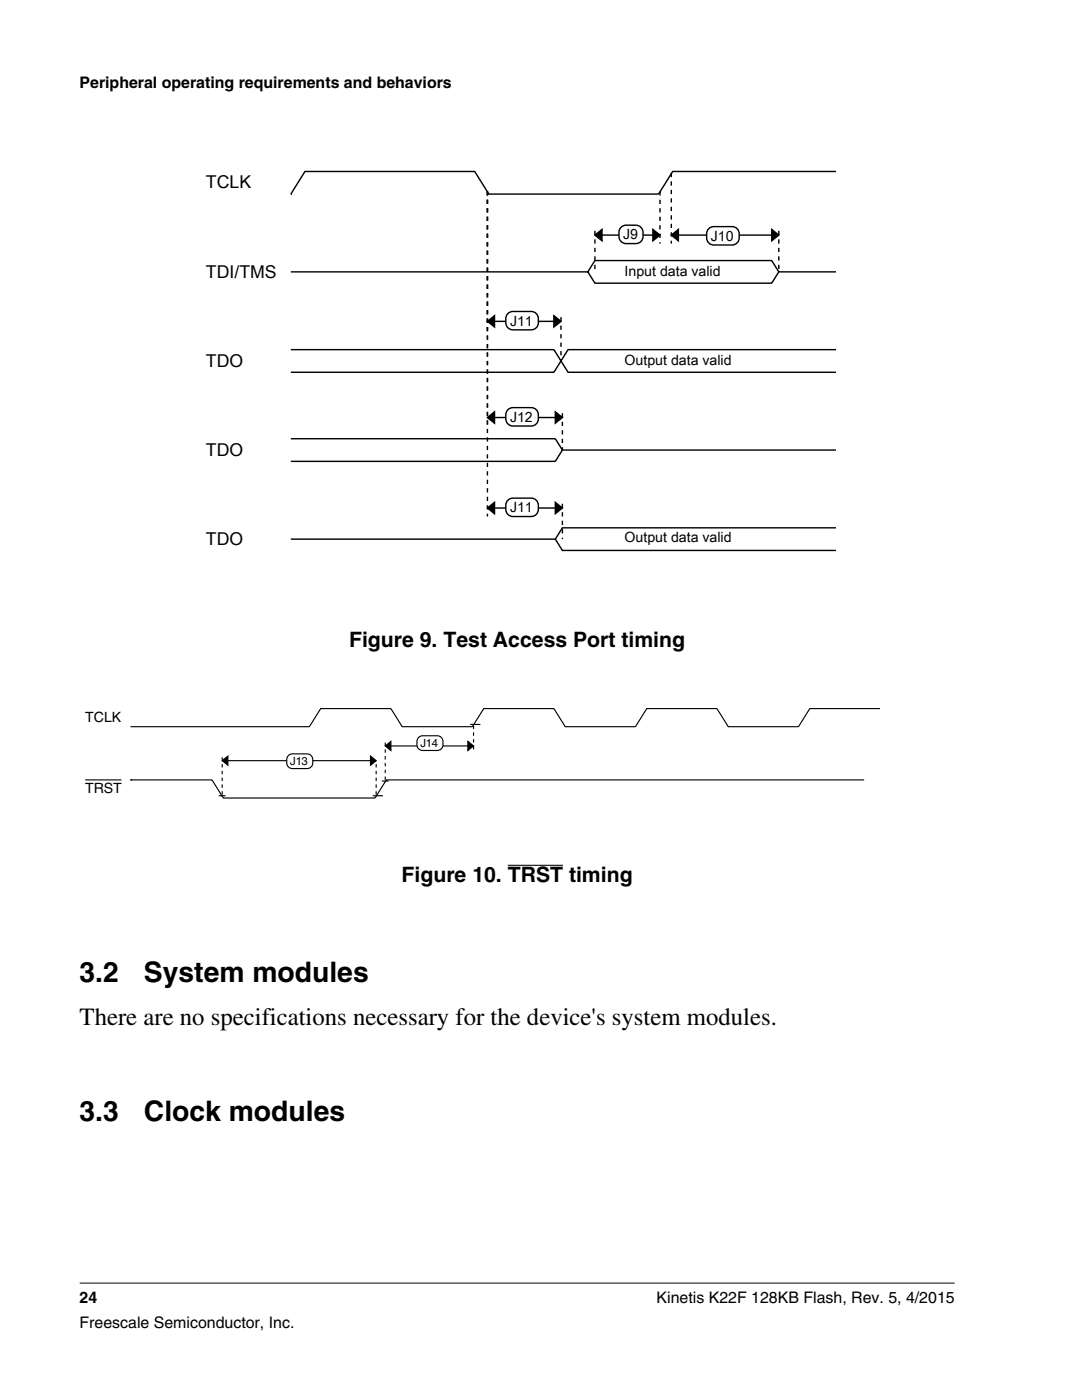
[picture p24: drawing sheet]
<svg xmlns="http://www.w3.org/2000/svg" width="216mm" height="279mm" viewBox="0 0 216 279" stroke-linecap="round" stroke-linejoin="round" font-family="sans-serif">
<defs><g id="words">
<g font-size="5.6">
<text x="15.9" y="195.9">3.2</text>
<text x="28.7" y="195.9">System modules</text>
<text x="15.9" y="223.7">3.3</text>
<text x="28.7" y="223.7">Clock modules</text>
</g>
<text font-size="4.9" x="15.9" y="204.6">There are no specifications necessary for the device's system modules.</text>
<g font-size="4.2">
<text x="69.7" y="129.2">Figure 9. Test Access Port timing</text>
<text x="80.1" y="176.1">Figure 10. TRST timing</text>
</g>
<g font-size="3.5">
<text x="41.1" y="37.6">TCLK</text>
<text x="41.1" y="55.4">TDI/TMS</text>
<text x="41.1" y="73.2">TDO</text>
<text x="41.1" y="90.9">TDO</text>
<text x="41.1" y="108.7">TDO</text>
</g>
<g font-size="3.2">
<text x="15.9" y="17.5">Peripheral operating requirements and behaviors</text>
<text x="15.9" y="260">24</text>
<text x="131" y="260">Kinetis K22F 128KB Flash, Rev. 5, 4/2015</text>
<text x="15.9" y="265">Freescale Semiconductor, Inc.</text>
</g>
<g font-size="2.8">
<text x="124.4" y="47.8">J9</text>
<text x="141.9" y="48">J10</text>
<text x="124.6" y="55.1">Input data valid</text>
<text x="101.8" y="65">J11</text>
<text x="124.6" y="72.9">Output data valid</text>
<text x="101.8" y="84.2">J12</text>
<text x="101.8" y="102.2">J11</text>
<text x="124.6" y="108.2">Output data valid</text>
<text x="17" y="144.1">TCLK</text>
<text x="17" y="158.4">TRST</text>
</g>
<g font-size="2.3">
<text x="83.9" y="149.1">J14</text>
<text x="57.9" y="152.7">J13</text>
</g>
</g></defs>
<g fill="none" stroke="#000" stroke-width=".28">
<path d="M58 38.7h.1M166.7 34.2h-32.5l-2.8 4.5h-33.9l-2.8-4.5h-33.8l-2.9 4.5M58 54.3h59.3M117.3 54.3l1.4 2.2h35.3l1.4-2.2h11.3M117.3 54.3l1.4-2.3h35.3l1.4 2.3M118.7 46.9l1.4-1.1v2.2zM118.7 46.9h13M130.3 45.8l1.4 1.1-1.4 1.1zM133.9 46.9l1.5-1.1v2.2zM133.9 46.9h21.5M154 45.8l1.4 1.1-1.4 1.1zM58 69.8h52.5l2.8 4.5h53.4"/>
<path d="M97.3 64.1l1.4-1.1v2.3zM97.3 64.1h14.6M110.5 63l1.4 1.1-1.4 1.2zM166.7 69.8h-53.4l-2.8 4.5h-52.5M58 87.6h52.8l1.4 2.2M97.3 83.3l1.4-1.1v2.3zM97.3 83.3h14.9M110.8 82.2l1.4 1.1-1.4 1.2zM166.7 89.8h-54.5l-1.4 2.3h-52.8M58 107.6h52.8M97.3 101.4l1.4-1.1v2.2zM97.3 101.4h14.9"/>
<path d="M110.8 100.3l1.4 1.1-1.4 1.1zM110.8 107.6l1.4 2.3h54.5M166.7 105.3h-54.5l-1.4 2.3"/>
</g>
<path d="M118.7 46.9l1.4-1.1v2.2zM130.3 45.8l1.4 1.1-1.4 1.1zM133.9 46.9l1.5-1.1v2.2zM154 45.8l1.4 1.1-1.4 1.1zM97.3 64.1l1.4-1.1v2.3zM110.5 63l1.4 1.1-1.4 1.2zM97.3 83.3l1.4-1.1v2.3zM110.8 82.2l1.4 1.1-1.4 1.2zM97.3 101.4l1.4-1.1v2.2zM110.8 100.3l1.4 1.1-1.4 1.1z" fill="#000"/>
<path d="M97.3 38.2v27.6M97.3 38.2v46.8M97.3 38.2v64.9M131.7 38.2v10.4M133.9 34.5v14.1M118.7 46.1v8.2M155.4 46.1v8.2M111.9 63.3v8.7M112.2 82.5v7.3M112.2 100.5v7.1" fill="none" stroke="#000" stroke-width=".28" stroke-dasharray=".8 .8" stroke-linecap="butt"/>
<path d="M101.5 62.4l.8-.2h3.7a1.41 1.41 0 0 1 1.4 1.4 1.79 1.79 0 0 1-.9 2.2h-4.2a1.41 1.41 0 0 1-1.4-1.4 1.9 1.9 0 0 1 .6-2z" fill="#fff"/>
<path d="M101.5 62.4l.8-.2h3.7a1.41 1.41 0 0 1 1.4 1.4 1.79 1.79 0 0 1-.9 2.2h-4.2a1.41 1.41 0 0 1-1.4-1.4 1.9 1.9 0 0 1 .6-2z" fill="none" stroke="#000" stroke-width=".28"/>
<path d="M101.2 81.9l.7-.5h.4h3.7a1.41 1.41 0 0 1 1.4 1.4 1.79 1.79 0 0 1-.9 2.1l-4.2 .1a1.41 1.41 0 0 1-1.4-1.4l.1-1.3z" fill="#fff"/>
<path d="M101.2 81.9l.7-.5h.4h3.7a1.41 1.41 0 0 1 1.4 1.4 1.79 1.79 0 0 1-.9 2.1l-4.2 .1a1.41 1.41 0 0 1-1.4-1.4l.1-1.3z" fill="none" stroke="#000" stroke-width=".28"/>
<path d="M101.2 100l.7-.5 .4-.1h3.7a1.41 1.41 0 0 1 1.4 1.4 1.79 1.79 0 0 1-.9 2.2l-4.2 .1a1.41 1.41 0 0 1-1.4-1.4l.1-1.3z" fill="#fff"/>
<path d="M101.2 100l.7-.5 .4-.1h3.7a1.41 1.41 0 0 1 1.4 1.4 1.79 1.79 0 0 1-.9 2.2l-4.2 .1a1.41 1.41 0 0 1-1.4-1.4l.1-1.3z" fill="none" stroke="#000" stroke-width=".28"/>
<path d="M123.8 45.5l.3-.3a4.8 4.8 0 0 1 3.2-.2 2.04 2.04 0 0 1 0 3.5 4.8 4.8 0 0 1-3.2-.2 2.41 2.41 0 0 1-.3-2.8z" fill="#fff"/>
<path d="M123.8 45.5l.3-.3a4.8 4.8 0 0 1 3.2-.2 2.04 2.04 0 0 1 0 3.5 4.8 4.8 0 0 1-3.2-.2 2.41 2.41 0 0 1-.3-2.8z" fill="none" stroke="#000" stroke-width=".28"/>
<path d="M141.3 45.8l.7-.5 .4-.1h3.7a1.41 1.41 0 0 1 1.4 1.4 1.79 1.79 0 0 1-1 2.2l-4.1 .1a1.41 1.41 0 0 1-1.4-1.4l.1-1.3z" fill="#fff"/>
<path d="M141.3 45.8l.7-.5 .4-.1h3.7a1.41 1.41 0 0 1 1.4 1.4 1.79 1.79 0 0 1-1 2.2l-4.1 .1a1.41 1.41 0 0 1-1.4-1.4l.1-1.3z" fill="none" stroke="#000" stroke-width=".28"/>
<g fill="none" stroke="#000" stroke-width=".23">
<path d="M26 155.6h.1M26 155.6h16.3l2.3 3.7h30.2l2.3-3.7h95.3M43.7 158.8h1.3M44.3 151.8l1.2-.9v1.8zM44.3 151.8h30.8M73.9 150.9l1.2 .9-1.2 .9zM74.4 158.8h2M76.2 155.9h1.3M76.9 148.9l1.1-.9v1.8zM76.9 148.9h17.6M93.4 148l1.1 .9-1.1 .9zM93.8 144.6h2"/>
<path d="M175.6 141.4h-14l-2.3 3.6h-14l-2.2-3.6h-14l-2.3 3.6h-14l-2.3-3.6h-14l-2.2 3.6h-14l-2.3-3.6h-14l-2.3 3.6h-35.7"/>
</g>
<path d="M44.3 151.8l1.2-.9v1.8zM73.9 150.9l1.2 .9-1.2 .9zM76.9 148.9l1.1-.9v1.8zM93.4 148l1.1 .9-1.1 .9z" fill="#000"/>
<path d="M44.3 151.1v7.7M75.1 152.5v6.3M76.9 148.2v7.7M94.5 149.5v-4.9" fill="none" stroke="#000" stroke-width=".23" stroke-dasharray=".7 .7" stroke-linecap="butt"/>
<path d="M83.4 147.3l.6-.4 .3-.1h3a1.53 1.53 0 0 1 1.2 1.2 1.53 1.53 0 0 1-.6 1.6l-.6 .2h-3a1.53 1.53 0 0 1-.9-2.5z" fill="#fff"/>
<path d="M83.4 147.3l.6-.4 .3-.1h3a1.53 1.53 0 0 1 1.2 1.2 1.53 1.53 0 0 1-.6 1.6l-.6 .2h-3a1.53 1.53 0 0 1-.9-2.5z" fill="none" stroke="#000" stroke-width=".23"/>
<path d="M57.4 150.9l.6-.4h.3h3a1.53 1.53 0 0 1 1.2 1.1 1.53 1.53 0 0 1-.6 1.6l-.6 .2h-3a1.53 1.53 0 0 1-.9-2.5z" fill="#fff"/>
<path d="M17 155.6h7.2M57.4 150.9l.6-.4h.3h3a1.53 1.53 0 0 1 1.2 1.1 1.53 1.53 0 0 1-.6 1.6l-.6 .2h-3a1.53 1.53 0 0 1-.9-2.5z" fill="none" stroke="#000" stroke-width=".23"/>
<path d="M101.3 172.7h11.1" fill="none" stroke="#000" stroke-width=".21"/>
<path d="M15.9 256.1h174.6" fill="none" stroke="#000" stroke-width=".2"/>
<use href="#words"/>
</svg>
